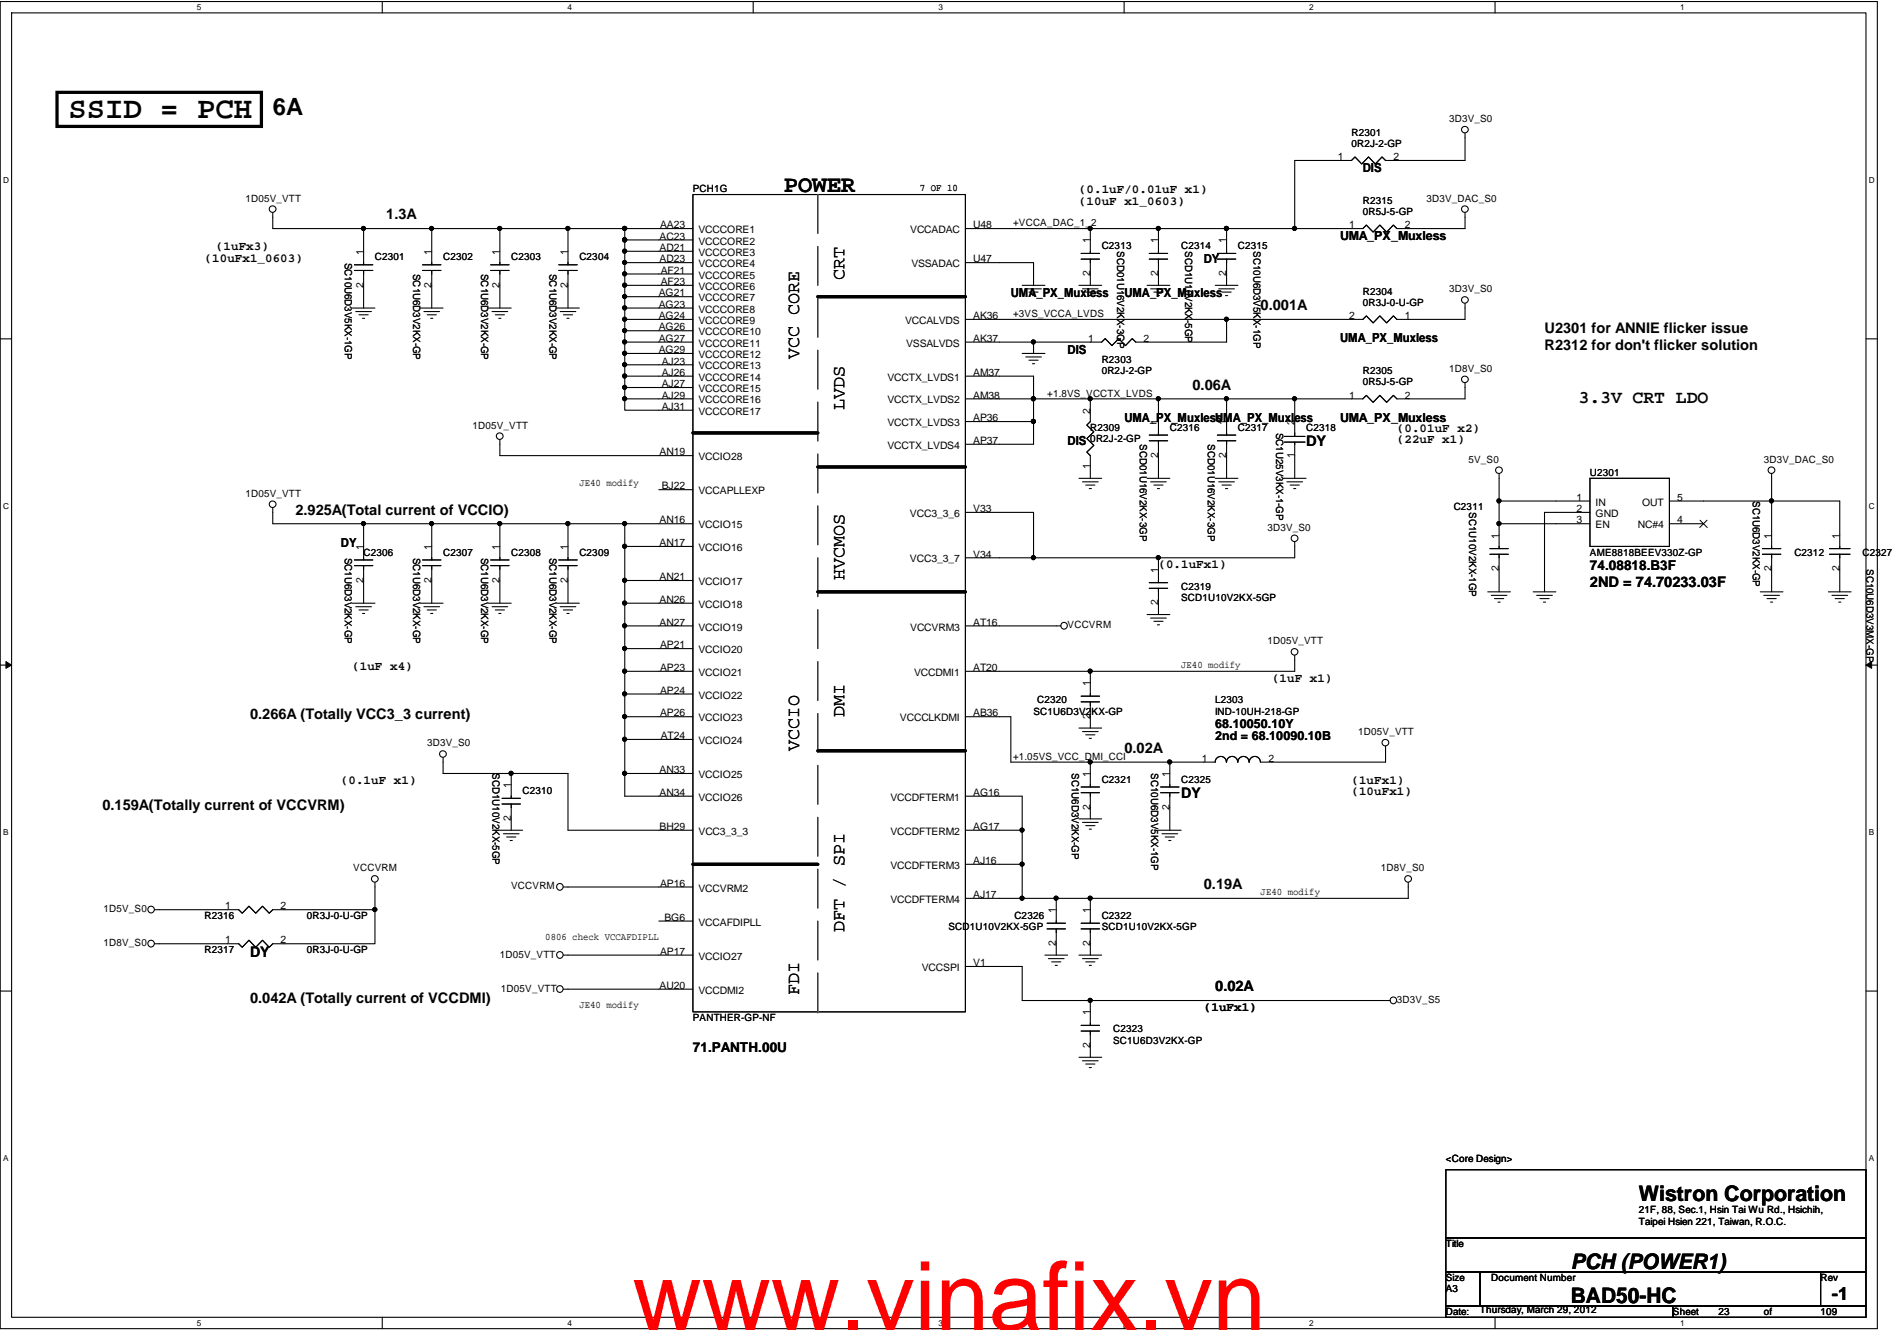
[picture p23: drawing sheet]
<svg xmlns="http://www.w3.org/2000/svg" width="279mm" height="196mm" viewBox="0 0 279 196" stroke-linecap="round" stroke-linejoin="round" font-family="sans-serif">
<defs><g id="words">
<text font-size="14.1" fill="#f00" x="93.1" y="196">www.vinafix.vn</text>
<text font-size="4.5" x="10.1" y="17.4">SSID = PCH</text>
<g font-size="3.5">
<text x="40.2" y="16.9">6A</text>
<text x="115.4" y="28.3">POWER</text>
</g>
<g font-size="3.1">
<text x="241.4" y="176.9">Wistron Corporation</text>
<text x="231.3" y="192">BAD50-HC</text>
<text x="231.3" y="186.9">PCH (POWER1)</text>
</g>
<g font-size="2.7">
<text x="124.4" y="41.2" transform="rotate(-90 124.4 41.2)">CRT</text>
<text x="117.7" y="52.9" transform="rotate(-90 117.7 52.9)">VCC CORE</text>
<text x="232.5" y="59.3">3.3V CRT LDO</text>
<text x="124.4" y="60.4" transform="rotate(-90 124.4 60.4)">LVDS</text>
<text x="124.4" y="85.5" transform="rotate(-90 124.4 85.5)">HVCMOS</text>
<text x="124.4" y="105.6" transform="rotate(-90 124.4 105.6)">DMI</text>
<text x="117.7" y="110.6" transform="rotate(-90 117.7 110.6)">VCCIO</text>
<text x="124.4" y="137.4" transform="rotate(-90 124.4 137.4)">DFT / SPI</text>
<text x="117.7" y="146.6" transform="rotate(-90 117.7 146.6)">FDI</text>
<text x="269.8" y="191.5">-1</text>
</g>
<g font-size="2.2">
<text x="56.9" y="32.3">1.3A</text>
<text x="185.7" y="45.7">0.001A</text>
<text x="227.5" y="49">U2301 for ANNIE flicker issue</text>
<text x="227.5" y="51.6">R2312 for don't flicker solution</text>
<text x="175.6" y="57.4">0.06A</text>
<text x="192.4" y="65.8">DY</text>
<text x="43.5" y="75.8">2.925A(Total current of VCCIO)</text>
<text x="234.2" y="86.5">2ND = 74.70233.03F</text>
<text x="36.8" y="105.9">0.266A (Totally VCC3_3 current)</text>
<text x="165.6" y="110.9">0.02A</text>
<text x="15.1" y="119.3">0.159A(Totally current of VCCVRM)</text>
<text x="174" y="117.6">DY</text>
<text x="177.3" y="131">0.19A</text>
<text x="36.8" y="141">DY</text>
<text x="36.8" y="147.7">0.042A (Totally current of VCCDMI)</text>
<text x="179" y="146">0.02A</text>
</g>
<g font-size="2">
<text x="234.2" y="84">74.08818.B3F</text>
<text x="102.1" y="155">71.PANTH.00U</text>
</g>
<g font-size="1.8">
<text x="158.9" y="28.5">(0.1uF/0.01uF x1)</text>
<text x="200.7" y="25.4">DIS</text>
<text x="158.9" y="30.2">(10uF x1_0603)</text>
<text x="197.4" y="35.4">UMA_PX_Muxless</text>
<text x="30.1" y="38.5">(10uFx1_0603)</text>
<text x="31.8" y="36.9">(1uFx3)</text>
<text x="177.3" y="38.7">DY</text>
<text x="148.9" y="43.7">UMA_PX_Muxless</text>
<text x="165.6" y="43.7">UMA_PX_Muxless</text>
<text x="157.2" y="52.1">DIS</text>
<text x="197.4" y="50.4">UMA_PX_Muxless</text>
<text x="157.2" y="65.5">DIS</text>
<text x="165.6" y="62.1">UMA_PX_Muxless</text>
<text x="179" y="62.1">UMA_PX_Muxless</text>
<text x="197.4" y="62.1">UMA_PX_Muxless</text>
<text x="205.7" y="65.3">(22uF x1)</text>
<text x="205.7" y="63.6">(0.01uF x2)</text>
<text x="50.2" y="80.5">DY</text>
<text x="170.6" y="83.7">(0.1uFx1)</text>
<text x="51.9" y="98.7">(1uF x4)</text>
<text x="187.3" y="100.4">(1uF x1)</text>
<text x="179" y="107.3">68.10050.10Y</text>
<text x="179" y="109">2nd = 68.10090.10B</text>
<text x="50.2" y="115.5">(0.1uF x1)</text>
<text x="199.1" y="115.5">(1uFx1)</text>
<text x="199.1" y="117.1">(10uFx1)</text>
<text x="177.3" y="148.9">(1uFx1)</text>
</g>
<g font-size="1.5">
<text x="213.4" y="18">3D3V_S0</text>
<text x="197.1" y="23.6">1</text>
<text x="199.1" y="20">R2301</text>
<text x="199.1" y="21.6">0R2J-2-GP</text>
<text x="205.2" y="23.6">2</text>
<text x="36.2" y="29.7">1D05V_VTT</text>
<text x="102.1" y="28.3">PCH1G</text>
<text x="135.5" y="28.1">7 OF 10</text>
<text x="210.1" y="29.7">3D3V_DAC_S0</text>
<text x="97.2" y="35.3">AC23</text>
<text x="97.2" y="33.6">AA23</text>
<text x="102.9" y="34.4">VCCCORE1</text>
<text x="134.1" y="34.4">VCCADAC</text>
<text x="143.3" y="33.6">U48</text>
<text x="149.2" y="33.4">+VCCA_DAC_1_2</text>
<text x="160.5" y="35.9" transform="rotate(-90 160.5 35.9)">1</text>
<text x="170.6" y="35.9" transform="rotate(-90 170.6 35.9)">1</text>
<text x="180.6" y="35.9" transform="rotate(-90 180.6 35.9)">1</text>
<text x="198.7" y="33.6">1</text>
<text x="200.7" y="30">R2315</text>
<text x="200.7" y="31.7">0R5J-5-GP</text>
<text x="206.9" y="33.6">2</text>
<text x="50.8" y="38.7" transform="rotate(90 50.8 38.7)">SC10U6D3V5KX-1GP</text>
<text x="53.5" y="37.5" transform="rotate(-90 53.5 37.5)">1</text>
<text x="55.2" y="38.4">C2301</text>
<text x="60.8" y="40.4" transform="rotate(90 60.8 40.4)">SC1U6D3V2KX-GP</text>
<text x="63.5" y="37.5" transform="rotate(-90 63.5 37.5)">1</text>
<text x="65.3" y="38.4">C2302</text>
<text x="70.9" y="40.4" transform="rotate(90 70.9 40.4)">SC1U6D3V2KX-GP</text>
<text x="73.6" y="37.5" transform="rotate(-90 73.6 37.5)">1</text>
<text x="75.3" y="38.4">C2303</text>
<text x="80.9" y="40.4" transform="rotate(90 80.9 40.4)">SC1U6D3V2KX-GP</text>
<text x="83.6" y="37.5" transform="rotate(-90 83.6 37.5)">1</text>
<text x="85.3" y="38.4">C2304</text>
<text x="97.2" y="37">AD21</text>
<text x="97.2" y="38.7">AD23</text>
<text x="97.3" y="40.3">AF21</text>
<text x="97.3" y="42">AF23</text>
<text x="102.9" y="36">VCCCORE2</text>
<text x="102.9" y="37.7">VCCCORE3</text>
<text x="102.9" y="39.4">VCCCORE4</text>
<text x="102.9" y="41">VCCCORE5</text>
<text x="134.2" y="39.4">VSSADAC</text>
<text x="143.3" y="38.7">U47</text>
<text x="160.5" y="40.7" transform="rotate(-90 160.5 40.7)">2</text>
<text x="162.3" y="36.7">C2313</text>
<text x="164.5" y="37" transform="rotate(90 164.5 37)">SCD01U16V2KX-3GP</text>
<text x="170.6" y="40.7" transform="rotate(-90 170.6 40.7)">2</text>
<text x="174" y="36.7">C2314</text>
<text x="174.6" y="37" transform="rotate(90 174.6 37)">SCD1U10V2KX-5GP</text>
<text x="180.6" y="40.7" transform="rotate(-90 180.6 40.7)">2</text>
<text x="182.3" y="36.7">C2315</text>
<text x="184.6" y="37" transform="rotate(90 184.6 37)">SC10U6D3V5KX-1GP</text>
<text x="53.5" y="42.4" transform="rotate(-90 53.5 42.4)">2</text>
<text x="63.5" y="42.4" transform="rotate(-90 63.5 42.4)">2</text>
<text x="73.6" y="42.4" transform="rotate(-90 73.6 42.4)">2</text>
<text x="83.6" y="42.4" transform="rotate(-90 83.6 42.4)">2</text>
<text x="97" y="43.7">AG21</text>
<text x="97" y="45.3">AG23</text>
<text x="97" y="47">AG24</text>
<text x="102.9" y="42.7">VCCCORE6</text>
<text x="102.9" y="44.4">VCCCORE7</text>
<text x="102.9" y="46.1">VCCCORE8</text>
<text x="102.9" y="47.7">VCCCORE9</text>
<text x="133.3" y="47.7">VCCALVDS</text>
<text x="143.3" y="47">AK36</text>
<text x="149.2" y="46.7">+3VS_VCCA_LVDS</text>
<text x="198.7" y="47">2</text>
<text x="200.7" y="43.4">R2304</text>
<text x="200.7" y="45.1">0R3J-0-U-GP</text>
<text x="206.9" y="47">1</text>
<text x="213.4" y="43.1">3D3V_S0</text>
<text x="97" y="48.7">AG26</text>
<text x="97" y="50.4">AG27</text>
<text x="97" y="52">AG29</text>
<text x="97.5" y="53.7">AJ23</text>
<text x="102.9" y="49.4">VCCCORE10</text>
<text x="102.9" y="51.1">VCCCORE11</text>
<text x="102.9" y="52.7">VCCCORE12</text>
<text x="133.5" y="51.1">VSSALVDS</text>
<text x="143.3" y="50.4">AK37</text>
<text x="160.3" y="50.4">1</text>
<text x="162.3" y="53.4">R2303</text>
<text x="168.4" y="50.4">2</text>
<text x="97.5" y="55.4">AJ26</text>
<text x="97.5" y="57">AJ27</text>
<text x="97.5" y="58.7">AJ29</text>
<text x="102.9" y="54.4">VCCCORE13</text>
<text x="102.9" y="56.1">VCCCORE14</text>
<text x="102.9" y="57.8">VCCCORE15</text>
<text x="102.9" y="59.4">VCCCORE16</text>
<text x="130.7" y="56.1">VCCTX_LVDS1</text>
<text x="130.7" y="59.4">VCCTX_LVDS2</text>
<text x="143.3" y="55.4">AM37</text>
<text x="143.3" y="58.7">AM38</text>
<text x="154.2" y="58.4">+1.8VS_VCCTX_LVDS</text>
<text x="162.3" y="55.1">0R2J-2-GP</text>
<text x="198.7" y="58.7">1</text>
<text x="200.7" y="55.1">R2305</text>
<text x="200.7" y="56.8">0R5J-5-GP</text>
<text x="206.9" y="58.7">2</text>
<text x="213.4" y="54.8">1D8V_S0</text>
<text x="69.6" y="63.1">1D05V_VTT</text>
<text x="97.5" y="60.4">AJ31</text>
<text x="102.9" y="61.1">VCCCORE17</text>
<text x="130.7" y="62.8">VCCTX_LVDS3</text>
<text x="143.3" y="65.4">AP37</text>
<text x="143.3" y="62.1">AP36</text>
<text x="160.5" y="61" transform="rotate(-90 160.5 61)">2</text>
<text x="160.6" y="63.5">R2309</text>
<text x="160.6" y="65.1">0R2J-2-GP</text>
<text x="167.9" y="65.5" transform="rotate(90 167.9 65.5)">SCD01U16V2KX-3GP</text>
<text x="170.6" y="62.6" transform="rotate(-90 170.6 62.6)">1</text>
<text x="172.3" y="63.5">C2316</text>
<text x="177.9" y="65.5" transform="rotate(90 177.9 65.5)">SCD01U16V2KX-3GP</text>
<text x="180.6" y="62.6" transform="rotate(-90 180.6 62.6)">1</text>
<text x="182.3" y="63.5">C2317</text>
<text x="187.9" y="63.8" transform="rotate(90 187.9 63.8)">SC1U25V3KX-1-GP</text>
<text x="190.7" y="62.6" transform="rotate(-90 190.7 62.6)">2</text>
<text x="192.4" y="63.5">C2318</text>
<text x="85.3" y="71.6">JE40 modify</text>
<text x="97.2" y="67.1">AN19</text>
<text x="102.9" y="67.8">VCCIO28</text>
<text x="130.7" y="66.1">VCCTX_LVDS4</text>
<text x="160.5" y="69.1" transform="rotate(-90 160.5 69.1)">1</text>
<text x="170.6" y="67.4" transform="rotate(-90 170.6 67.4)">2</text>
<text x="180.6" y="67.4" transform="rotate(-90 180.6 67.4)">2</text>
<text x="190.7" y="67.4" transform="rotate(-90 190.7 67.4)">1</text>
<text x="216.3" y="68.2">5V_S0</text>
<text x="234.2" y="70.1">U2301</text>
<text x="259.8" y="68.2">3D3V_DAC_S0</text>
<text x="36.2" y="73.2">1D05V_VTT</text>
<text x="97.2" y="77.1">AN16</text>
<text x="97.5" y="72.1">BJ22</text>
<text x="102.9" y="77.8">VCCIO15</text>
<text x="102.9" y="72.8">VCCAPLLEXP</text>
<text x="134" y="76.2">VCC3_3_6</text>
<text x="143.3" y="75.4">V33</text>
<text x="214.1" y="75.2">C2311</text>
<text x="216.4" y="75.5" transform="rotate(90 216.4 75.5)">SC1U10V2KX-1GP</text>
<text x="232.2" y="73.8">1</text>
<text x="232.2" y="75.4">2</text>
<text x="232.2" y="77.1">3</text>
<text x="235" y="74.5">IN</text>
<text x="235" y="76.2">GND</text>
<text x="235" y="77.8">EN</text>
<text x="241.2" y="77.8">NC#4</text>
<text x="241.9" y="74.5">OUT</text>
<text x="247" y="77.1">4</text>
<text x="247" y="73.8">5</text>
<text x="258.2" y="73.8" transform="rotate(90 258.2 73.8)">SC1U6D3V2KX-GP</text>
<text x="50.8" y="82.2" transform="rotate(90 50.8 82.2)">SC1U6D3V2KX-GP</text>
<text x="53.5" y="81" transform="rotate(-90 53.5 81)">1</text>
<text x="53.6" y="81.9">C2306</text>
<text x="60.8" y="82.2" transform="rotate(90 60.8 82.2)">SC1U6D3V2KX-GP</text>
<text x="63.5" y="81" transform="rotate(-90 63.5 81)">1</text>
<text x="65.3" y="81.9">C2307</text>
<text x="70.9" y="82.2" transform="rotate(90 70.9 82.2)">SC1U6D3V2KX-GP</text>
<text x="73.6" y="81" transform="rotate(-90 73.6 81)">1</text>
<text x="75.3" y="81.9">C2308</text>
<text x="80.9" y="82.2" transform="rotate(90 80.9 82.2)">SC1U6D3V2KX-GP</text>
<text x="83.6" y="81" transform="rotate(-90 83.6 81)">1</text>
<text x="85.3" y="81.9">C2309</text>
<text x="97.2" y="80.5">AN17</text>
<text x="102.9" y="81.2">VCCIO16</text>
<text x="134" y="82.9">VCC3_3_7</text>
<text x="143.3" y="82.1">V34</text>
<text x="186.7" y="78.2">3D3V_S0</text>
<text x="220.8" y="79.3" transform="rotate(-90 220.8 79.3)">1</text>
<text x="234.2" y="81.9">AME8818BEEV330Z-GP</text>
<text x="260.9" y="79.3" transform="rotate(-90 260.9 79.3)">1</text>
<text x="264.3" y="81.9">C2312</text>
<text x="270.9" y="79.3" transform="rotate(-90 270.9 79.3)">1</text>
<text x="274.3" y="81.9">C2327</text>
<text x="274.9" y="83.8" transform="rotate(90 274.9 83.8)">SC10U6D3V3MX-GP</text>
<text x="53.5" y="85.8" transform="rotate(-90 53.5 85.8)">2</text>
<text x="63.5" y="85.8" transform="rotate(-90 63.5 85.8)">2</text>
<text x="73.6" y="85.8" transform="rotate(-90 73.6 85.8)">2</text>
<text x="83.6" y="85.8" transform="rotate(-90 83.6 85.8)">2</text>
<text x="97.2" y="85.5">AN21</text>
<text x="97.2" y="88.8">AN26</text>
<text x="102.9" y="86.2">VCCIO17</text>
<text x="102.9" y="89.5">VCCIO18</text>
<text x="170.6" y="89.2" transform="rotate(-90 170.6 89.2)">2</text>
<text x="170.6" y="84.4" transform="rotate(-90 170.6 84.4)">1</text>
<text x="174" y="86.9">C2319</text>
<text x="174" y="88.5">SCD1U10V2KX-5GP</text>
<text x="220.8" y="84.2" transform="rotate(-90 220.8 84.2)">2</text>
<text x="260.9" y="84.2" transform="rotate(-90 260.9 84.2)">2</text>
<text x="270.9" y="84.2" transform="rotate(-90 270.9 84.2)">2</text>
<text x="97.2" y="92.2">AN27</text>
<text x="97.2" y="95.5">AP21</text>
<text x="102.9" y="92.9">VCCIO19</text>
<text x="134.1" y="92.9">VCCVRM3</text>
<text x="143.3" y="92.2">AT16</text>
<text x="157.2" y="92.6">VCCVRM</text>
<text x="186.7" y="94.9">1D05V_VTT</text>
<text x="97.2" y="98.9">AP23</text>
<text x="102.9" y="96.2">VCCIO20</text>
<text x="102.9" y="99.6">VCCIO21</text>
<text x="134.6" y="99.6">VCCDMI1</text>
<text x="143.3" y="98.9">AT20</text>
<text x="160.5" y="101.1" transform="rotate(-90 160.5 101.1)">1</text>
<text x="174" y="98.4">JE40 modify</text>
<text x="97.2" y="105.5">AP26</text>
<text x="97.2" y="102.2">AP24</text>
<text x="102.9" y="106.3">VCCIO23</text>
<text x="102.9" y="102.9">VCCIO22</text>
<text x="132.6" y="106.3">VCCCLKDMI</text>
<text x="143.3" y="105.5">AB36</text>
<text x="152.2" y="105.3">SC1U6D3V2KX-GP</text>
<text x="152.7" y="103.6">C2320</text>
<text x="160.5" y="105.9" transform="rotate(-90 160.5 105.9)">2</text>
<text x="179" y="103.6">L2303</text>
<text x="179" y="105.3">IND-10UH-218-GP</text>
<text x="62.9" y="110">3D3V_S0</text>
<text x="72.5" y="114" transform="rotate(90 72.5 114)">SCD1U10V2KX-5GP</text>
<text x="97.2" y="113.9">AN33</text>
<text x="97.3" y="108.9">AT24</text>
<text x="102.9" y="109.6">VCCIO24</text>
<text x="149.2" y="112">+1.05VS_VCC_DMI_CCI</text>
<text x="157.8" y="114" transform="rotate(90 157.8 114)">SC1U6D3V2KX-GP</text>
<text x="169.5" y="114" transform="rotate(90 169.5 114)">SC10U6D3V5KX-1GP</text>
<text x="177" y="112.2">1</text>
<text x="186.8" y="112.2">2</text>
<text x="200" y="108.3">1D05V_VTT</text>
<text x="75.3" y="116.1" transform="rotate(-90 75.3 116.1)">1</text>
<text x="77" y="117">C2310</text>
<text x="97.2" y="117.3">AN34</text>
<text x="102.9" y="114.6">VCCIO25</text>
<text x="102.9" y="118">VCCIO26</text>
<text x="131.2" y="118">VCCDFTERM1</text>
<text x="143.3" y="117.3">AG16</text>
<text x="160.5" y="119.3" transform="rotate(-90 160.5 119.3)">2</text>
<text x="160.5" y="114.5" transform="rotate(-90 160.5 114.5)">1</text>
<text x="162.3" y="115.3">C2321</text>
<text x="172.3" y="119.3" transform="rotate(-90 172.3 119.3)">2</text>
<text x="172.3" y="114.5" transform="rotate(-90 172.3 114.5)">1</text>
<text x="174" y="115.3">C2325</text>
<text x="75.3" y="121" transform="rotate(-90 75.3 121)">2</text>
<text x="97.2" y="122.3">BH29</text>
<text x="102.9" y="123">VCC3_3_3</text>
<text x="131.2" y="123">VCCDFTERM2</text>
<text x="143.3" y="122.3">AG17</text>
<text x="52" y="128.4">VCCVRM</text>
<text x="75.3" y="131">VCCVRM</text>
<text x="97.2" y="130.6">AP16</text>
<text x="102.9" y="131.4">VCCVRM2</text>
<text x="131.2" y="128">VCCDFTERM3</text>
<text x="143.3" y="127.3">AJ16</text>
<text x="185.7" y="131.8">JE40 modify</text>
<text x="203.4" y="128.4">1D8V_S0</text>
<text x="15.2" y="134.4">1D5V_S0</text>
<text x="30.1" y="135.4">R2316</text>
<text x="33.2" y="134">1</text>
<text x="41.3" y="134">2</text>
<text x="45.2" y="135.4">0R3J-0-U-GP</text>
<text x="97.9" y="135.7">BG6</text>
<text x="102.9" y="136.4">VCCAFDIPLL</text>
<text x="131.2" y="133">VCCDFTERM4</text>
<text x="139.7" y="137">SCD1U10V2KX-5GP</text>
<text x="143.3" y="132.3">AJ17</text>
<text x="149.4" y="135.4">C2326</text>
<text x="155.5" y="134.5" transform="rotate(-90 155.5 134.5)">1</text>
<text x="160.5" y="134.5" transform="rotate(-90 160.5 134.5)">1</text>
<text x="162.3" y="135.4">C2322</text>
<text x="162.3" y="137">SCD1U10V2KX-5GP</text>
<text x="15.2" y="139.4">1D8V_S0</text>
<text x="30.1" y="140.4">R2317</text>
<text x="33.2" y="139">1</text>
<text x="41.3" y="139">2</text>
<text x="45.2" y="140.4">0R3J-0-U-GP</text>
<text x="73.6" y="141.1">1D05V_VTT</text>
<text x="80.3" y="138.5">0806 check VCCAFDIPLL</text>
<text x="97.2" y="140.7">AP17</text>
<text x="102.9" y="141.4">VCCIO27</text>
<text x="135.8" y="143.1">VCCSPI</text>
<text x="143.3" y="142.3">V1</text>
<text x="155.5" y="139.4" transform="rotate(-90 155.5 139.4)">2</text>
<text x="160.5" y="139.4" transform="rotate(-90 160.5 139.4)">2</text>
<text x="73.8" y="146.1">1D05V_VTT</text>
<text x="85.3" y="148.6">JE40 modify</text>
<text x="97.2" y="145.7">AU20</text>
<text x="102.9" y="146.4">VCCDMI2</text>
<text x="160.5" y="149.6" transform="rotate(-90 160.5 149.6)">1</text>
<text x="205.7" y="147.8">3D3V_S5</text>
<text x="102.1" y="150.4">PANTHER-GP-NF</text>
<text x="160.5" y="154.4" transform="rotate(-90 160.5 154.4)">2</text>
<text x="163.9" y="152.1">C2323</text>
<text x="163.9" y="153.8">SC1U6D3V2KX-GP</text>
<text x="213" y="171.2">&lt;Core Design&gt;</text>
<text x="241.4" y="178.7">21F, 88, Sec.1, Hsin Tai Wu Rd., Hsichih,</text>
<text x="213" y="183.7">Title</text>
<text x="241.4" y="180.4">Taipei Hsien 221, Taiwan, R.O.C.</text>
<text x="213" y="188.7">Size</text>
<text x="213" y="190.4">A3</text>
<text x="219.6" y="188.7">Document Number</text>
<text x="268.1" y="188.7">Rev</text>
<text x="213" y="193.7">Date:</text>
<text x="218" y="193.4">Thursday, March 29, 2012</text>
<text x="246.4" y="193.7">Sheet</text>
<text x="253.1" y="193.7">23</text>
<text x="259.8" y="193.7">of</text>
<text x="268.1" y="193.7">109</text>
</g>
<g font-size="1.2">
<text x="29" y="1.5">5</text>
<text x="83.6" y="1.5">4</text>
<text x="138.2" y="1.5">3</text>
<text x="192.8" y="1.5">2</text>
<text x="247.5" y="1.5">1</text>
<text x=".5" y="27">D</text>
<text x="275.3" y="27">D</text>
<text x=".5" y="75">C</text>
<text x="275.3" y="75">C</text>
<text x=".5" y="123.1">B</text>
<text x="275.3" y="123.1">B</text>
<text x=".5" y="171.1">A</text>
<text x="275.3" y="171.1">A</text>
<text x="29" y="195.3">5</text>
<text x="83.6" y="195.3">4</text>
<text x="138.2" y="195.3">3</text>
<text x="192.8" y="195.3">2</text>
<text x="247.5" y="195.3">1</text>
</g>
</g></defs>
<path d="M0 .2h276.5v195.5h-276.5zM1.7 1.9h273.1v192.2h-273.1z" fill="none" stroke="#000" stroke-width=".16"/>
<g fill="#fff">
<path d="M29 .4h.6v1.3h-.6z"/>
<path d="M29 194.2h.6v1.3h-.6z"/>
</g>
<path d="M56.3 .2v1.7M56.3 194.1v1.6" fill="none" stroke="#000" stroke-width=".16"/>
<g fill="#fff">
<path d="M83.6 .4h.6v1.3h-.6z"/>
<path d="M83.6 194.2h.6v1.3h-.6z"/>
</g>
<path d="M110.9 .2v1.7M110.9 194.1v1.6" fill="none" stroke="#000" stroke-width=".16"/>
<g fill="#fff">
<path d="M138.2 .4h.6v1.3h-.6z"/>
<path d="M138.2 194.2h.6v1.3h-.6z"/>
</g>
<path d="M165.6 .2v1.7M165.6 194.1v1.6" fill="none" stroke="#000" stroke-width=".16"/>
<g fill="#fff">
<path d="M192.8 .4h.7v1.3h-.7z"/>
<path d="M192.8 194.2h.7v1.3h-.7z"/>
</g>
<path d="M220.2 .2v1.7M220.2 194.1v1.6" fill="none" stroke="#000" stroke-width=".16"/>
<g fill="#fff">
<path d="M247.5 .4h.6v1.3h-.6z"/>
<path d="M247.5 194.2h.6v1.3h-.6z"/>
<path d="M.5 25.9h.8v1.3h-.8z"/>
<path d="M275.3 25.9h.8v1.3h-.8z"/>
<path d="M.5 73.9h.8v1.3h-.8z"/>
<path d="M275.3 73.9h.8v1.3h-.8z"/>
</g>
<path d="M0 49.9h1.7M274.8 49.9h1.7" fill="none" stroke="#000" stroke-width=".16"/>
<g fill="#fff">
<path d="M.5 122h.7v1.3h-.7z"/>
<path d="M275.3 122h.7v1.3h-.7z"/>
</g>
<path d="M0 98h1.7M274.8 98h1.7" fill="none" stroke="#000" stroke-width=".16"/>
<path d="M.9 97.5l.8 .5-.8 .5zM274.8 98l.9-.5v1z" fill="#000"/>
<path d="M.9 97.5l.8 .5-.8 .5zM274.8 98l.9-.5v1z" fill="none" stroke="#000" stroke-width=".15"/>
<g fill="#fff">
<path d="M.5 170h.7v1.3h-.7z"/>
<path d="M275.3 170h.7v1.3h-.7z"/>
</g>
<g fill="none" stroke="#000" stroke-width=".16">
<path d="M215.8 19.6v4h-11.7l-.5-.5-1 1.1-1-1.1-1 1.1-1-1.1-.5 .5h-8.4v10.1M40.2 31.3v2.4h13.4v5.3M52.2 39h2.7M52.2 39.8h2.7M53.6 39.8v5.6M53.6 33.7h10M62.2 39h2.7M62.2 39.8h2.7M63.6 33.7h10v5.3M63.6 39.8v5.6M63.6 33.7v5.3M72.3 39h2.7"/>
<path d="M72.3 39.8h2.7M73.6 39.8v5.6M73.6 33.7h10.1v5.3M82.3 39h2.7M82.3 39.8h2.7M83.7 33.7h8.3M83.7 39.8v5.6M92 33.7h10.1M92 33.7v1.6M92 38.7v1.7M92 37v1.7M92 35.3v1.7"/>
<path d="M92 38.7h10.1M92 37h10.1M92 35.3h10.1M102.1 28.7h40.1v120.4h-40.1zM142.2 38.7h10v3.3M142.2 33.7h18.4M159.2 38.2h2.7M159.2 37.3h2.7M160.6 38.2v3.8M160.6 33.7h10M160.6 33.7v3.6M169.3 37.3h2.7"/>
<path d="M169.3 38.2h2.7M170.6 33.7h10.1M170.6 38.2v3.8M170.6 33.7v3.6M179.3 37.3h2.7M179.3 38.2h2.7M180.7 38.2v3.8M180.7 33.7v3.6M180.7 33.7h10M215.8 31.3v2.4h-10.1l-.5-.5-1 1-1-1-1 1-1-1-.5 .5h-10M51.9 45.4h3.3M52.4 45.9h2.3"/>
<path d="M52.9 46.4h1.3M53.4 46.9h.3M61.9 45.4h3.4M62.4 45.9h2.3M62.9 46.4h1.4M63.4 46.9h.3M72 45.4h3.3M72.5 45.9h2.3M72.9 46.4h1.4M73.5 46.9h.3M82 45.4h3.3M82.5 45.9h2.3"/>
<path d="M83 46.4h1.3M83.5 46.9h.3M92 47.1h10.1M92 47.1v1.6M92 57.1v1.7M92 45.4v1.7M92 53.7v1.7M92 43.7v1.7M92 55.4v1.7M92 42v1.7M92 40.4v1.6M92 52.1v1.6"/>
<path d="M92 50.4v1.7M92 48.7v1.7M92 58.8v1.6h10.1M92 45.4h10.1M92 57.1h10.1M92 43.7h10.1M92 55.4h10.1M92 42h10.1M92 40.4h10.1M92 52.1h10.1M92 50.4h10.1M92 48.7h10.1"/>
<path d="M102.1 58.8h-10.1M102.1 53.7h-10.1M142.2 55.4h10v3.4M142.2 50.4h10M142.2 58.8h10M150.6 42h3.3M150.6 52.1h3.3M151.1 42.6h2.3M151.1 52.6h2.3M151.6 43h1.3M151.6 53.1h1.3M152.1 43.5h.3"/>
<path d="M152.1 53.6h.3M152.2 58.8h8.4M152.2 50.4v1.7M152.2 58.8v3.3M158.9 42h3.4M159.4 42.6h2.3M159.9 43h1.4M160.4 43.5h.3M160.6 58.8v3.3l-.5 .5 1 1-1 1 1 1-1 1 .5 .5v3.4M160.6 58.8h10M169 42h3.3M169.5 42.6h2.3"/>
<path d="M169.9 43h1.4M170.5 43.5h.3M170.6 58.8h10.1M170.6 58.8v5.3M179 42h3.3M179.5 42.6h2.3M180 43h1.3M180.5 43.5h.3M180.7 58.8v5.3M180.7 47.1v3.3h-13.4l-.5-.5-1 1-1-1-1 1-1-1-.5 .5h-10.1M180.7 47.1h-38.5M180.7 58.8h10"/>
<path d="M190.7 58.8v5.5M215.8 44.7v2.4h-10.1l-.5-.6-1 1.1-1-1.1-1 1.1-1-1.1-.5 .6h-20M215.8 56.4v2.4h-10.1l-.5-.6-1 1.1-1-1.1-1 1.1-1-1.1-.5 .6h-10M40.2 74.8v2.4h13.4M53.6 77.2v5.3M53.6 77.2h10v5.3M63.6 77.2h10v5.3M73.6 64.8v2.3h28.5M73.6 77.2h10.1M83.7 77.2h8.3M83.7 77.2v5.3M92 77.2h10.1"/>
<path d="M92 77.2v3.3M97 72.1h5.1M142.2 75.5h10v6.7M142.2 62.1h10M152.2 62.1v3.4h-10M158.9 70.5h3.4M159.4 71h2.3M159.9 71.5h1.4M160.4 72h.3M169 70.5h3.3M169.3 64.1h2.7M169.3 64.9h2.7"/>
<path d="M169.5 71h2.3M169.9 71.5h1.4M170.5 72h.3M170.6 64.9v5.6M179 70.5h3.3M179.3 64.1h2.7M179.3 64.9h2.7M179.5 71h2.3M180 71.5h1.3M180.5 72h.3M180.7 64.9v5.6M189 70.5h3.4"/>
<path d="M189.2 64.3h3M189.2 65.1h3M189.5 71h2.3M190 71.5h1.4M190.5 72h.4M190.7 65.1v5.4M190.7 79.8v2.4h-20.1M220.8 73.8h13.4M220.8 77.2h13.4M220.8 77.2v3.6M220.8 73.8v3.4M220.8 69.8v4"/>
<path d="M234.2 70.5h11.7v10h-11.7zM234.2 75.5h-6.7v11.7M245.9 77.2h5M260.9 73.8h-15M260.9 69.8v4M260.9 73.8h10.1v7M260.9 73.8v7M51.9 88.9h3.3M52.2 82.5h2.7M52.2 83.3h2.7M52.4 89.4h2.3M52.9 89.9h1.3"/>
<path d="M53.4 90.4h.3M53.6 83.3v5.6M61.9 88.9h3.4M62.2 82.5h2.7M62.2 83.3h2.7M62.4 89.4h2.3M62.9 89.9h1.4M63.4 90.4h.3M63.6 83.3v5.6M72 88.9h3.3M72.3 82.5h2.7M72.3 83.3h2.7"/>
<path d="M72.5 89.4h2.3M72.9 89.9h1.4M73.5 90.4h.3M73.6 83.3v5.6M82 88.9h3.3M82.3 82.5h2.7M82.3 83.3h2.7M82.5 89.4h2.3M83 89.9h1.3M83.5 90.4h.3M83.7 83.3v5.6M92 98.9h10.1"/>
<path d="M92 80.5h10.1M92 98.9v3.3M92 80.5v5M92 95.6v3.3M92 85.5v3.4M92 88.9v3.3M92 92.2v3.4M92 95.6h10.1M92 88.9h10.1M92 92.2h10.1M102.1 85.5h-10.1M142.2 98.9h18.4"/>
<path d="M142.2 82.2h10M142.2 92.2h14M152.2 82.2h18.4M160.6 98.9v3.7M169 90.5h3.3M169.3 85.8h2.7M169.3 86.7h2.7M169.5 91.1h2.3M169.9 91.5h1.4M170.5 92h.3M170.6 86.7v3.8M170.6 82.2v3.6"/>
<path d="M190.7 97.2v1.7h-30.1M190.7 96.5v.7M219.1 87.2h3.4M219.4 81.7h2.7M219.4 80.8h2.7M219.6 87.7h2.4M220.1 88.2h1.4M220.6 88.7h.4M220.8 81.7v5.5M225.8 87.2h3.4M226.3 87.7h2.3M226.8 88.2h1.4"/>
<path d="M227.3 88.7h.3M259.3 87.2h3.3M259.6 81.7h2.7M259.6 80.8h2.7M259.8 87.7h2.3M260.3 88.2h1.3M260.8 88.7h.3M260.9 81.7v5.5M269.3 87.2h3.3M269.5 81.7h3M269.5 80.8h3M269.8 87.7h2.3"/>
<path d="M270.3 88.2h1.3M270.8 88.7h.3M271 81.7v5.5M65.3 111.6v2.4h10M73.9 117.6h2.7M73.9 118.5h2.7M75.3 114h8.4v8.3h18.4M75.3 118.5v3.8M75.3 114v3.6M92 108.9v5.1M92 114v3.3h10.1M92 102.2v3.4"/>
<path d="M92 105.6v3.3M92 114h10.1M92 102.2h10.1M92 105.6h10.1M102.1 108.9h-10.1M142.2 105.6h6.7v6.7h11.7M142.2 117.3h8.4v5M158.9 107.3h3.4M159.2 116.8h2.7M159.2 115.9h2.7M159.2 103.4h2.7M159.2 102.6h2.7"/>
<path d="M159.4 107.8h2.3M159.9 108.3h1.4M160.4 108.8h.3M160.6 116.8v3.8M160.6 112.3v3.6M160.6 103.4v3.9M160.6 112.3h11.7v3.6M170.9 116.8h2.7M170.9 115.9h2.7M172.3 116.8v5.5M180.6 112.3a.82 .82 0 0 0-.8-.9 .82 .82 0 0 0-.8 .9h-6.7M182.3 112.3a.82 .82 0 0 0-.8-.9 .82 .82 0 0 0-.8 .9"/>
<path d="M184 112.3a.82 .82 0 0 0-.9-.9 .82 .82 0 0 0-.8 .9M185.6 112.3a.82 .82 0 0 0-.8-.9 .82 .82 0 0 0-.8 .9M204.1 109.9v2.4h-18.4M22.8 134h12.4l.5 .5 1-1 1 1 1-1 1 1 .5-.5h15M55.2 134v5h-15l-.5 .6-1-1.1-1 1.1-1-1.1-1 1.1-.5-.6h-12.4M55.2 130v4M73.6 122.3h3.4M74.1 122.8h2.4M74.6 123.3h1.4M75.1 123.8h.4M83 130.7h19.1M97 135.7h5.1"/>
<path d="M142.2 127.3h8.4M142.2 132.3h8.4M142.2 122.3h8.4M150.6 132.3h5M150.6 122.3v5M150.6 127.3v5M154.2 136h2.7M154.2 136.8h2.7M155.6 136.8v3.9M155.6 132.3v3.7M155.6 132.3h5M158.9 120.6h3.4"/>
<path d="M159.2 136.8h2.7M159.2 136h2.7M159.4 121.2h2.3M159.9 121.6h1.4M160.4 122.2h.3M160.6 136.8v3.9M160.6 132.3v3.7M170.6 122.3h3.4M171.1 122.8h2.4M171.6 123.3h1.4M172.1 123.8h.4M207.4 130v2.3h-46.8"/>
<path d="M0 146h1.7M83 140.7h19.1M83 145.7h19.1M142.2 142.4h8.4v5h10M153.9 140.7h3.3M154.4 141.2h2.3M154.9 141.7h1.3M155.4 142.2h.3M158.9 140.7h3.4M158.9 155.8h3.4M159.2 151.9h2.7M159.2 151.1h2.7"/>
<path d="M159.4 141.2h2.3M159.4 156.3h2.3M159.9 141.7h1.4M159.9 156.8h1.4M160.4 142.2h.3M160.4 157.3h.3M160.6 147.4h44.1M160.6 151.9v3.9M160.6 147.4v3.7M274.8 146h1.7M213 172.3h61.8v10.1h-61.8zM213 182.4h61.8v5h-61.8z"/>
<path d="M213 187.4h5v5h-5zM213 192.4h33.4v1.7h-33.4zM218 187.4h50.1v5h-50.1zM246.4 192.4h28.4v1.7h-28.4zM268.1 187.4h6.7v5h-6.7z"/>
<circle cx="215.8" cy="19.1" r=".49"/>
<circle cx="40.2" cy="30.8" r=".49"/>
<circle cx="53.5" cy="33.6" r=".3"/>
<circle cx="63.6" cy="33.6" r=".3"/>
<circle cx="73.6" cy="33.6" r=".3"/>
<circle cx="83.6" cy="33.6" r=".3"/>
<circle cx="92" cy="38.7" r=".3"/>
<circle cx="92" cy="37" r=".3"/>
<circle cx="92" cy="33.6" r=".3"/>
<circle cx="92" cy="35.3" r=".3"/>
<circle cx="160.6" cy="33.6" r=".3"/>
<circle cx="170.6" cy="33.6" r=".3"/>
<circle cx="180.6" cy="33.6" r=".3"/>
<circle cx="190.7" cy="33.6" r=".3"/>
<circle cx="215.8" cy="30.8" r=".49"/>
<circle cx="92" cy="48.7" r=".3"/>
<circle cx="92" cy="53.7" r=".3"/>
<circle cx="92" cy="45.4" r=".3"/>
<circle cx="92" cy="43.7" r=".3"/>
<circle cx="92" cy="58.7" r=".3"/>
<circle cx="92" cy="52" r=".3"/>
<circle cx="92" cy="42" r=".3"/>
<circle cx="92" cy="57.1" r=".3"/>
<circle cx="92" cy="50.4" r=".3"/>
<circle cx="92" cy="47" r=".3"/>
<circle cx="92" cy="40.3" r=".3"/>
<circle cx="92" cy="55.4" r=".3"/>
<circle cx="152.2" cy="58.7" r=".3"/>
<circle cx="152.2" cy="50.4" r=".3"/>
<circle cx="160.6" cy="58.7" r=".3"/>
<circle cx="170.6" cy="58.7" r=".3"/>
<circle cx="180.6" cy="58.7" r=".3"/>
<circle cx="180.6" cy="47" r=".3"/>
<circle cx="190.7" cy="58.7" r=".3"/>
<circle cx="215.8" cy="44.2" r=".49"/>
<circle cx="215.8" cy="55.9" r=".49"/>
<circle cx="40.2" cy="74.3" r=".49"/>
<circle cx="53.5" cy="77.1" r=".3"/>
<circle cx="63.6" cy="77.1" r=".3"/>
<circle cx="73.6" cy="77.1" r=".3"/>
<circle cx="73.6" cy="64.3" r=".49"/>
<circle cx="83.6" cy="77.1" r=".3"/>
<circle cx="92" cy="77.1" r=".3"/>
<circle cx="152.2" cy="62.1" r=".3"/>
<circle cx="190.7" cy="79.3" r=".49"/>
<circle cx="220.8" cy="73.8" r=".3"/>
<circle cx="220.8" cy="77.1" r=".3"/>
<circle cx="220.8" cy="69.3" r=".49"/>
<circle cx="260.9" cy="73.8" r=".3"/>
<circle cx="260.9" cy="69.3" r=".49"/>
<circle cx="92" cy="88.8" r=".3"/>
<circle cx="92" cy="85.5" r=".3"/>
<circle cx="92" cy="95.5" r=".3"/>
<circle cx="92" cy="98.9" r=".3"/>
<circle cx="92" cy="92.2" r=".3"/>
<circle cx="92" cy="80.5" r=".3"/>
<circle cx="152.2" cy="82.2" r=".3"/>
<circle cx="156.7" cy="92.2" r=".49"/>
<circle cx="160.6" cy="98.9" r=".3"/>
<circle cx="170.6" cy="82.2" r=".3"/>
<circle cx="190.7" cy="96" r=".49"/>
<circle cx="65.2" cy="111.1" r=".49"/>
<circle cx="75.3" cy="113.9" r=".3"/>
<circle cx="92" cy="113.9" r=".3"/>
<circle cx="92" cy="108.9" r=".3"/>
<circle cx="92" cy="102.2" r=".3"/>
<circle cx="92" cy="105.6" r=".3"/>
<circle cx="160.6" cy="112.3" r=".3"/>
<circle cx="172.3" cy="112.3" r=".3"/>
<circle cx="204.1" cy="109.4" r=".49"/>
<circle cx="22.2" cy="139" r=".49"/>
<circle cx="22.2" cy="134" r=".49"/>
<circle cx="55.2" cy="134" r=".3"/>
<circle cx="55.2" cy="129.5" r=".49"/>
<circle cx="82.4" cy="130.7" r=".49"/>
<circle cx="150.5" cy="132.3" r=".3"/>
<circle cx="150.5" cy="127.3" r=".3"/>
<circle cx="150.5" cy="122.3" r=".3"/>
<circle cx="155.5" cy="132.3" r=".3"/>
<circle cx="160.6" cy="132.3" r=".3"/>
<circle cx="207.4" cy="129.5" r=".49"/>
<circle cx="82.4" cy="140.7" r=".49"/>
<circle cx="82.4" cy="145.7" r=".49"/>
<circle cx="160.6" cy="147.4" r=".3"/>
<circle cx="205.2" cy="147.4" r=".49"/>
</g>
<g fill="#000">
<circle cx="53.5" cy="33.6" r=".3"/>
<circle cx="63.6" cy="33.6" r=".3"/>
<circle cx="73.6" cy="33.6" r=".3"/>
<circle cx="83.6" cy="33.6" r=".3"/>
<circle cx="92" cy="38.7" r=".3"/>
<circle cx="92" cy="37" r=".3"/>
<circle cx="92" cy="33.6" r=".3"/>
<circle cx="92" cy="35.3" r=".3"/>
<circle cx="160.6" cy="33.6" r=".3"/>
<circle cx="170.6" cy="33.6" r=".3"/>
<circle cx="180.6" cy="33.6" r=".3"/>
<circle cx="190.7" cy="33.6" r=".3"/>
<circle cx="92" cy="48.7" r=".3"/>
<circle cx="92" cy="53.7" r=".3"/>
<circle cx="92" cy="45.4" r=".3"/>
<circle cx="92" cy="43.7" r=".3"/>
<circle cx="92" cy="58.7" r=".3"/>
<circle cx="92" cy="52" r=".3"/>
<circle cx="92" cy="42" r=".3"/>
<circle cx="92" cy="57.1" r=".3"/>
<circle cx="92" cy="50.4" r=".3"/>
<circle cx="92" cy="47" r=".3"/>
<circle cx="92" cy="40.3" r=".3"/>
<circle cx="92" cy="55.4" r=".3"/>
<circle cx="152.2" cy="58.7" r=".3"/>
<circle cx="152.2" cy="50.4" r=".3"/>
<circle cx="160.6" cy="58.7" r=".3"/>
<circle cx="170.6" cy="58.7" r=".3"/>
<circle cx="180.6" cy="58.7" r=".3"/>
<circle cx="180.6" cy="47" r=".3"/>
<circle cx="190.7" cy="58.7" r=".3"/>
<circle cx="53.5" cy="77.1" r=".3"/>
<circle cx="63.6" cy="77.1" r=".3"/>
<circle cx="73.6" cy="77.1" r=".3"/>
<circle cx="83.6" cy="77.1" r=".3"/>
<circle cx="92" cy="77.1" r=".3"/>
<circle cx="152.2" cy="62.1" r=".3"/>
<circle cx="220.8" cy="73.8" r=".3"/>
<circle cx="220.8" cy="77.1" r=".3"/>
<circle cx="260.9" cy="73.8" r=".3"/>
<circle cx="92" cy="88.8" r=".3"/>
<circle cx="92" cy="85.5" r=".3"/>
<circle cx="92" cy="95.5" r=".3"/>
<circle cx="92" cy="98.9" r=".3"/>
<circle cx="92" cy="92.2" r=".3"/>
<circle cx="92" cy="80.5" r=".3"/>
<circle cx="152.2" cy="82.2" r=".3"/>
<circle cx="160.6" cy="98.9" r=".3"/>
<circle cx="170.6" cy="82.2" r=".3"/>
<circle cx="75.3" cy="113.9" r=".3"/>
<circle cx="92" cy="113.9" r=".3"/>
<circle cx="92" cy="108.9" r=".3"/>
<circle cx="92" cy="102.2" r=".3"/>
<circle cx="92" cy="105.6" r=".3"/>
<circle cx="160.6" cy="112.3" r=".3"/>
<circle cx="172.3" cy="112.3" r=".3"/>
<circle cx="55.2" cy="134" r=".3"/>
<circle cx="150.5" cy="132.3" r=".3"/>
<circle cx="150.5" cy="127.3" r=".3"/>
<circle cx="150.5" cy="122.3" r=".3"/>
<circle cx="155.5" cy="132.3" r=".3"/>
<circle cx="160.6" cy="132.3" r=".3"/>
<circle cx="160.6" cy="147.4" r=".3"/>
</g>
<path d="M8.4 13.6h30.1v5h-30.1zM120.5 43.7h21.7M102.1 63.8h18.4M120.5 68.8h21.7M120.5 87.2h21.7M120.5 110.6h21.7M102.1 127.3h18.4" fill="none" stroke="#000" stroke-width=".48"/>
<path d="M250.4 76.6l1.1 1.1M251.4 76.6l-1.1 1.1" fill="none" stroke="#000" stroke-width=".15"/>
<path d="M120.5 28.7v120.4M120.5 149.1h.1" fill="none" stroke="#fff" stroke-width=".15" stroke-dasharray="5.7 1.9"/>
<path d="M120.5 28.7v120.4M120.5 149.1h.1" fill="none" stroke="#000" stroke-width=".15" stroke-dasharray="5.7 1.9"/>
<use href="#words"/>
</svg>
